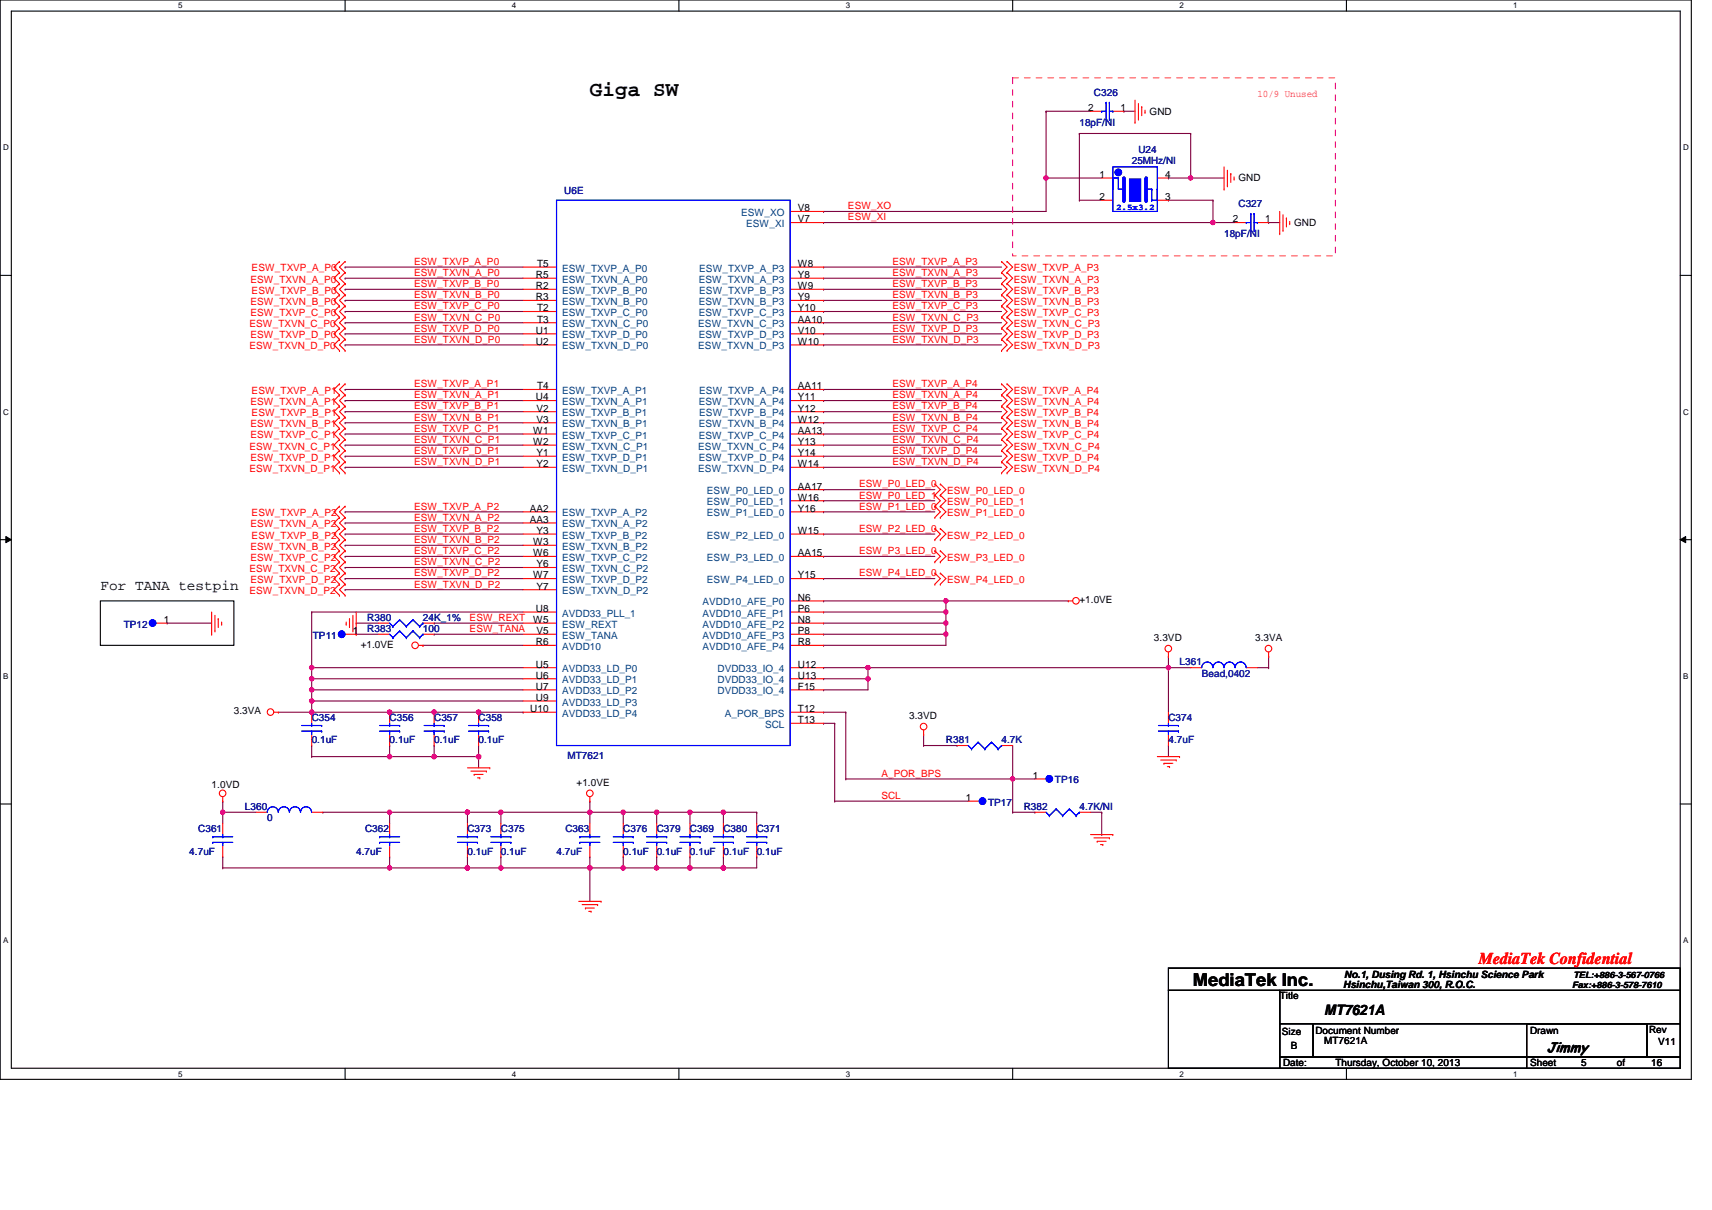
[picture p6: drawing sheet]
<svg xmlns="http://www.w3.org/2000/svg" width="297mm" height="210mm" viewBox="0 0 297 210" stroke-linecap="round" stroke-linejoin="round" font-family="sans-serif">
<defs><g id="words">
<text font-size="3.7" x="102.3" y="16.6">Giga SW</text>
<text font-size="3.1" x="207" y="171">MediaTek Inc.</text>
<text font-size="2.9" fill="#f00" x="256.6" y="167.2">MediaTek Confidential</text>
<g font-size="2.5">
<text x="17.4" y="102.3">For TANA testpin</text>
<text x="229.8" y="176">MT7621A</text>
</g>
<text font-size="2.4" x="268.4" y="182.5">Jimmy</text>
<g font-size="1.7" fill="#000080">
<text x="189.8" y="16.6">C326</text>
<text x="187.3" y="21.8">18pF/NI</text>
<text x="196.4" y="28.4">25MHz/NI</text>
<text x="197.5" y="26.6">U24</text>
<text x="97.9" y="33.6">U6E</text>
<text x="214.9" y="35.9">C327</text>
<text x="212.4" y="41.1">18pF/NI</text>
<text x="63.7" y="107.7">R380</text>
<text x="73.4" y="107.7">24K_1%</text>
<text x="21.5" y="108.9">TP12</text>
<text x="54.3" y="110.8">TP11</text>
<text x="63.7" y="109.6">R383</text>
<text x="73.4" y="109.6">100</text>
<text x="204.7" y="115.4">L361</text>
<text x="208.5" y="117.4">Bead,0402</text>
<text x="54.1" y="125.1">C354</text>
<text x="67.6" y="125.1">C356</text>
<text x="75.3" y="125.1">C357</text>
<text x="83" y="125.1">C358</text>
<text x="202.7" y="125.1">C374</text>
<text x="54.1" y="128.9">0.1uF</text>
<text x="67.6" y="128.9">0.1uF</text>
<text x="75.3" y="128.9">0.1uF</text>
<text x="83" y="128.9">0.1uF</text>
<text x="98.5" y="131.7">MT7621</text>
<text x="164.1" y="128.9">R381</text>
<text x="173.8" y="128.9">4.7K</text>
<text x="202.7" y="128.9">4.7uF</text>
<text x="183" y="135.9">TP16</text>
<text x="42.5" y="140.5">L360</text>
<text x="46.4" y="142.5">0</text>
<text x="171.4" y="139.8">TP17</text>
<text x="177.6" y="140.5">R382</text>
<text x="187.3" y="140.5">4.7K/NI</text>
<text x="32.8" y="148.3">4.7uF</text>
<text x="34.4" y="144.4">C361</text>
<text x="61.8" y="148.3">4.7uF</text>
<text x="63.3" y="144.4">C362</text>
<text x="81.1" y="144.4">C373</text>
<text x="81.1" y="148.3">0.1uF</text>
<text x="86.9" y="144.4">C375</text>
<text x="86.9" y="148.3">0.1uF</text>
<text x="96.6" y="148.3">4.7uF</text>
<text x="98.1" y="144.4">C363</text>
<text x="108.1" y="144.4">C376</text>
<text x="108.1" y="148.3">0.1uF</text>
<text x="113.9" y="144.4">C379</text>
<text x="113.9" y="148.3">0.1uF</text>
<text x="119.7" y="144.4">C369</text>
<text x="119.7" y="148.3">0.1uF</text>
<text x="125.5" y="144.4">C380</text>
<text x="125.5" y="148.3">0.1uF</text>
<text x="131.3" y="144.4">C371</text>
<text x="131.3" y="148.3">0.1uF</text>
</g>
<text font-size="1.7" fill="#ff0080" x="218.2" y="16.8">10/9 Unused</text>
<g font-size="1.7">
<text x="188.8" y="19.3">2</text>
<text x="194.4" y="19.3">1</text>
<text x="199.5" y="19.9">GND</text>
<text x="190.8" y="30.9">1</text>
<text x="190.8" y="34.7">2</text>
<text x="202.2" y="30.9">4</text>
<text x="202.2" y="34.7">3</text>
<text x="214.9" y="31.5">GND</text>
<text x="138.4" y="36.7">V8</text>
<text x="138.4" y="38.6">V7</text>
<text x="213.9" y="38.6">2</text>
<text x="219.5" y="38.6">1</text>
<text x="224.5" y="39.2">GND</text>
<text x="93.2" y="46.3">T5</text>
<text x="138.4" y="46.3">W8</text>
<text x="93" y="48.2">R5</text>
<text x="93" y="50.2">R2</text>
<text x="93" y="52.1">R3</text>
<text x="138.4" y="48.2">Y8</text>
<text x="138.4" y="50.2">W9</text>
<text x="138.4" y="52.1">Y9</text>
<text x="93" y="59.8">U2</text>
<text x="93" y="57.9">U1</text>
<text x="93.2" y="54">T2</text>
<text x="93.2" y="56">T3</text>
<text x="138.4" y="54">Y10</text>
<text x="138.4" y="56">AA10</text>
<text x="138.4" y="57.9">V10</text>
<text x="138.4" y="59.8">W10</text>
<text x="93" y="69.5">U4</text>
<text x="93.1" y="71.4">V2</text>
<text x="93.2" y="67.5">T4</text>
<text x="138.4" y="67.5">AA11</text>
<text x="138.4" y="69.5">Y11</text>
<text x="138.4" y="71.4">Y12</text>
<text x="92.5" y="75.3">W1</text>
<text x="92.5" y="77.2">W2</text>
<text x="93.1" y="73.3">V3</text>
<text x="138.4" y="73.3">W12</text>
<text x="138.4" y="75.3">AA13</text>
<text x="138.4" y="77.2">Y13</text>
<text x="93.1" y="79.1">Y1</text>
<text x="93.1" y="81">Y2</text>
<text x="138.4" y="79.1">Y14</text>
<text x="138.4" y="81">W14</text>
<text x="91.9" y="88.8">AA2</text>
<text x="138.4" y="84.9">AA17</text>
<text x="138.4" y="86.8">W16</text>
<text x="138.4" y="88.8">Y16</text>
<text x="91.9" y="90.7">AA3</text>
<text x="92.5" y="94.6">W3</text>
<text x="93.1" y="92.6">Y3</text>
<text x="138.4" y="92.6">W15</text>
<text x="92.5" y="96.5">W6</text>
<text x="92.5" y="100.4">W7</text>
<text x="93.1" y="98.4">Y6</text>
<text x="138.4" y="96.5">AA15</text>
<text x="138.4" y="100.4">Y15</text>
<text x="93" y="106.2">U8</text>
<text x="93.1" y="102.3">Y7</text>
<text x="138.4" y="104.2">N6</text>
<text x="138.4" y="106.2">P6</text>
<text x="187.3" y="104.6">+1.0VE</text>
<text x="28.4" y="108.1">1</text>
<text x="61.2" y="110">1</text>
<text x="62.6" y="112.4">+1.0VE</text>
<text x="92.5" y="108.1">W5</text>
<text x="93" y="111.9">R6</text>
<text x="93.1" y="110">V5</text>
<text x="138.4" y="110">P8</text>
<text x="138.4" y="111.9">R8</text>
<text x="138.4" y="108.1">N8</text>
<text x="200.2" y="111.2">3.3VD</text>
<text x="217.8" y="111.2">3.3VA</text>
<text x="93" y="119.7">U7</text>
<text x="93" y="115.8">U5</text>
<text x="93" y="117.7">U6</text>
<text x="138.4" y="115.8">U12</text>
<text x="138.4" y="117.7">U13</text>
<text x="138.4" y="119.7">F15</text>
<text x="40.6" y="123.9">3.3VA</text>
<text x="92" y="123.5">U10</text>
<text x="93" y="121.6">U9</text>
<text x="138.4" y="123.5">T12</text>
<text x="138.4" y="125.5">T13</text>
<text x="157.8" y="124.7">3.3VD</text>
<text x="36.7" y="136.7">1.0VD</text>
<text x="100" y="136.3">+1.0VE</text>
<text x="179.2" y="135.1">1</text>
<text x="167.6" y="139">1</text>
<text x="222" y="173.4">Title</text>
<text x="233" y="171.4">Hsinchu,Taiwan 300, R.O.C.</text>
<text x="233.2" y="169.7">No.1, Dusing Rd. 1, Hsinchu Science Park</text>
<text x="222.4" y="179.5">Size</text>
<text x="228.2" y="179.3">Document Number</text>
<text x="265.5" y="179.3">Drawn</text>
<text x="286.1" y="179.1">Rev</text>
<text x="222.6" y="184.9">Date:</text>
<text x="224" y="182">B</text>
<text x="229.8" y="181.1">MT7621A</text>
<text x="231.7" y="184.9">Thursday, October 10, 2013</text>
<text x="265.5" y="184.9">Sheet</text>
<text x="274.3" y="184.9">5</text>
<text x="280.5" y="184.9">of</text>
<text x="286.5" y="184.9">16</text>
<text x="287.7" y="181.3">V11</text>
</g>
<g font-size="1.7" fill="#004080">
<text x="128.6" y="37.5">ESW_XO</text>
<text x="129.5" y="39.4">ESW_XI</text>
<text x="97.5" y="47.1">ESW_TXVP_A_P0</text>
<text x="121.3" y="47.1">ESW_TXVP_A_P3</text>
<text x="97.5" y="49">ESW_TXVN_A_P0</text>
<text x="97.5" y="51">ESW_TXVP_B_P0</text>
<text x="97.5" y="52.9">ESW_TXVN_B_P0</text>
<text x="121.2" y="49">ESW_TXVN_A_P3</text>
<text x="121.2" y="52.9">ESW_TXVN_B_P3</text>
<text x="121.3" y="51">ESW_TXVP_B_P3</text>
<text x="97.5" y="54.8">ESW_TXVP_C_P0</text>
<text x="97.5" y="56.8">ESW_TXVN_C_P0</text>
<text x="97.5" y="58.7">ESW_TXVP_D_P0</text>
<text x="121.2" y="56.8">ESW_TXVN_C_P3</text>
<text x="121.2" y="54.8">ESW_TXVP_C_P3</text>
<text x="121.2" y="58.7">ESW_TXVP_D_P3</text>
<text x="97.5" y="60.6">ESW_TXVN_D_P0</text>
<text x="121.2" y="60.6">ESW_TXVN_D_P3</text>
<text x="97.5" y="68.3">ESW_TXVP_A_P1</text>
<text x="97.5" y="70.3">ESW_TXVN_A_P1</text>
<text x="121.2" y="70.3">ESW_TXVN_A_P4</text>
<text x="121.3" y="68.3">ESW_TXVP_A_P4</text>
<text x="97.5" y="72.2">ESW_TXVP_B_P1</text>
<text x="97.5" y="74.1">ESW_TXVN_B_P1</text>
<text x="97.5" y="76.1">ESW_TXVP_C_P1</text>
<text x="97.5" y="78">ESW_TXVN_C_P1</text>
<text x="121.2" y="78">ESW_TXVN_C_P4</text>
<text x="121.2" y="74.1">ESW_TXVN_B_P4</text>
<text x="121.2" y="76.1">ESW_TXVP_C_P4</text>
<text x="121.3" y="72.2">ESW_TXVP_B_P4</text>
<text x="97.5" y="79.9">ESW_TXVP_D_P1</text>
<text x="97.5" y="81.9">ESW_TXVN_D_P1</text>
<text x="121.2" y="81.9">ESW_TXVN_D_P4</text>
<text x="121.2" y="79.9">ESW_TXVP_D_P4</text>
<text x="97.5" y="89.6">ESW_TXVP_A_P2</text>
<text x="122.7" y="85.7">ESW_P0_LED_0</text>
<text x="122.7" y="87.7">ESW_P0_LED_1</text>
<text x="122.7" y="89.6">ESW_P1_LED_0</text>
<text x="97.5" y="91.5">ESW_TXVN_A_P2</text>
<text x="97.5" y="93.4">ESW_TXVP_B_P2</text>
<text x="97.5" y="95.4">ESW_TXVN_B_P2</text>
<text x="122.7" y="93.4">ESW_P2_LED_0</text>
<text x="97.5" y="97.3">ESW_TXVP_C_P2</text>
<text x="97.5" y="99.2">ESW_TXVN_C_P2</text>
<text x="97.5" y="101.2">ESW_TXVP_D_P2</text>
<text x="122.7" y="97.3">ESW_P3_LED_0</text>
<text x="122.7" y="101.2">ESW_P4_LED_0</text>
<text x="97.5" y="103.1">ESW_TXVN_D_P2</text>
<text x="97.5" y="107">AVDD33_PLL_1</text>
<text x="121.9" y="105">AVDD10_AFE_P0</text>
<text x="121.9" y="107">AVDD10_AFE_P1</text>
<text x="97.5" y="108.9">ESW_REXT</text>
<text x="97.5" y="110.8">ESW_TANA</text>
<text x="97.5" y="112.7">AVDD10</text>
<text x="121.9" y="110.8">AVDD10_AFE_P3</text>
<text x="121.9" y="112.7">AVDD10_AFE_P4</text>
<text x="121.9" y="108.9">AVDD10_AFE_P2</text>
<text x="97.5" y="116.6">AVDD33_LD_P0</text>
<text x="97.5" y="118.5">AVDD33_LD_P1</text>
<text x="124.5" y="116.6">DVDD33_IO_4</text>
<text x="124.5" y="118.5">DVDD33_IO_4</text>
<text x="97.5" y="120.5">AVDD33_LD_P2</text>
<text x="97.5" y="122.4">AVDD33_LD_P3</text>
<text x="97.5" y="124.3">AVDD33_LD_P4</text>
<text x="124.5" y="120.5">DVDD33_IO_4</text>
<text x="125.7" y="124.3">A_POR_BPS</text>
<text x="132.7" y="126.3">SCL</text>
</g>
<g font-size="1.7" fill="#f00">
<text x="147.1" y="36.3">ESW_XO</text>
<text x="147.1" y="38.2">ESW_XI</text>
<text x="43.7" y="47.1">ESW_TXVP_A_P0</text>
<text x="71.8" y="46">ESW_TXVP_A_P0</text>
<text x="71.8" y="47.9">ESW_TXVN_A_P0</text>
<text x="154.9" y="46">ESW_TXVP_A_P3</text>
<text x="154.9" y="47.9">ESW_TXVN_A_P3</text>
<text x="175.9" y="47.1">ESW_TXVP_A_P3</text>
<text x="43.5" y="49">ESW_TXVN_A_P0</text>
<text x="43.5" y="52.9">ESW_TXVN_B_P0</text>
<text x="43.7" y="51">ESW_TXVP_B_P0</text>
<text x="71.8" y="49.8">ESW_TXVP_B_P0</text>
<text x="71.8" y="51.7">ESW_TXVN_B_P0</text>
<text x="71.8" y="53.7">ESW_TXVP_C_P0</text>
<text x="154.9" y="49.8">ESW_TXVP_B_P3</text>
<text x="154.9" y="51.7">ESW_TXVN_B_P3</text>
<text x="154.9" y="53.7">ESW_TXVP_C_P3</text>
<text x="175.9" y="49">ESW_TXVN_A_P3</text>
<text x="175.9" y="51">ESW_TXVP_B_P3</text>
<text x="175.9" y="52.9">ESW_TXVN_B_P3</text>
<text x="43.3" y="56.7">ESW_TXVN_C_P0</text>
<text x="43.5" y="54.8">ESW_TXVP_C_P0</text>
<text x="43.5" y="58.7">ESW_TXVP_D_P0</text>
<text x="71.8" y="55.6">ESW_TXVN_C_P0</text>
<text x="71.8" y="57.5">ESW_TXVP_D_P0</text>
<text x="71.8" y="59.5">ESW_TXVN_D_P0</text>
<text x="154.9" y="55.6">ESW_TXVN_C_P3</text>
<text x="154.9" y="57.5">ESW_TXVP_D_P3</text>
<text x="154.9" y="59.5">ESW_TXVN_D_P3</text>
<text x="175.9" y="54.8">ESW_TXVP_C_P3</text>
<text x="175.9" y="56.7">ESW_TXVN_C_P3</text>
<text x="175.9" y="58.7">ESW_TXVP_D_P3</text>
<text x="43.3" y="60.6">ESW_TXVN_D_P0</text>
<text x="175.9" y="60.6">ESW_TXVN_D_P3</text>
<text x="43.5" y="70.3">ESW_TXVN_A_P1</text>
<text x="43.7" y="68.3">ESW_TXVP_A_P1</text>
<text x="71.8" y="67.2">ESW_TXVP_A_P1</text>
<text x="71.8" y="69.1">ESW_TXVN_A_P1</text>
<text x="71.8" y="71">ESW_TXVP_B_P1</text>
<text x="154.9" y="67.2">ESW_TXVP_A_P4</text>
<text x="154.9" y="69.1">ESW_TXVN_A_P4</text>
<text x="154.9" y="71">ESW_TXVP_B_P4</text>
<text x="175.9" y="68.3">ESW_TXVP_A_P4</text>
<text x="175.9" y="70.3">ESW_TXVN_A_P4</text>
<text x="43.3" y="78">ESW_TXVN_C_P1</text>
<text x="43.5" y="74.1">ESW_TXVN_B_P1</text>
<text x="43.5" y="76.1">ESW_TXVP_C_P1</text>
<text x="43.7" y="72.2">ESW_TXVP_B_P1</text>
<text x="71.8" y="73">ESW_TXVN_B_P1</text>
<text x="71.8" y="74.9">ESW_TXVP_C_P1</text>
<text x="71.8" y="76.8">ESW_TXVN_C_P1</text>
<text x="154.9" y="73">ESW_TXVN_B_P4</text>
<text x="154.9" y="74.9">ESW_TXVP_C_P4</text>
<text x="154.9" y="76.8">ESW_TXVN_C_P4</text>
<text x="175.9" y="72.2">ESW_TXVP_B_P4</text>
<text x="175.9" y="74.1">ESW_TXVN_B_P4</text>
<text x="175.9" y="76.1">ESW_TXVP_C_P4</text>
<text x="175.9" y="78">ESW_TXVN_C_P4</text>
<text x="43.3" y="81.9">ESW_TXVN_D_P1</text>
<text x="43.5" y="79.9">ESW_TXVP_D_P1</text>
<text x="71.8" y="78.8">ESW_TXVP_D_P1</text>
<text x="71.8" y="80.7">ESW_TXVN_D_P1</text>
<text x="154.9" y="78.8">ESW_TXVP_D_P4</text>
<text x="154.9" y="80.7">ESW_TXVN_D_P4</text>
<text x="175.9" y="79.9">ESW_TXVP_D_P4</text>
<text x="175.9" y="81.9">ESW_TXVN_D_P4</text>
<text x="43.7" y="89.6">ESW_TXVP_A_P2</text>
<text x="71.8" y="88.4">ESW_TXVP_A_P2</text>
<text x="149.1" y="84.6">ESW_P0_LED_0</text>
<text x="149.1" y="86.5">ESW_P0_LED_1</text>
<text x="149.1" y="88.4">ESW_P1_LED_0</text>
<text x="164.3" y="85.7">ESW_P0_LED_0</text>
<text x="164.3" y="87.6">ESW_P0_LED_1</text>
<text x="164.3" y="89.6">ESW_P1_LED_0</text>
<text x="43.5" y="91.5">ESW_TXVN_A_P2</text>
<text x="43.5" y="95.4">ESW_TXVN_B_P2</text>
<text x="43.7" y="93.4">ESW_TXVP_B_P2</text>
<text x="71.8" y="90.3">ESW_TXVN_A_P2</text>
<text x="71.8" y="92.3">ESW_TXVP_B_P2</text>
<text x="71.8" y="94.2">ESW_TXVN_B_P2</text>
<text x="149.1" y="92.3">ESW_P2_LED_0</text>
<text x="164.3" y="93.4">ESW_P2_LED_0</text>
<text x="43.3" y="99.2">ESW_TXVN_C_P2</text>
<text x="43.5" y="97.3">ESW_TXVP_C_P2</text>
<text x="43.5" y="101.2">ESW_TXVP_D_P2</text>
<text x="71.8" y="96.1">ESW_TXVP_C_P2</text>
<text x="71.8" y="98.1">ESW_TXVN_C_P2</text>
<text x="71.8" y="100">ESW_TXVP_D_P2</text>
<text x="71.8" y="101.9">ESW_TXVN_D_P2</text>
<text x="149.1" y="96.1">ESW_P3_LED_0</text>
<text x="149.1" y="100">ESW_P4_LED_0</text>
<text x="164.3" y="97.3">ESW_P3_LED_0</text>
<text x="164.3" y="101.2">ESW_P4_LED_0</text>
<text x="43.3" y="103.1">ESW_TXVN_D_P2</text>
<text x="81.5" y="107.7">ESW_REXT</text>
<text x="81.5" y="109.6">ESW_TANA</text>
<text x="152.9" y="134.7">A_POR_BPS</text>
<text x="152.9" y="138.6">SCL</text>
</g>
<text font-size="1.5" fill="#00f" x="193.7" y="36.4">2.5x3.2</text>
<g font-size="1.5">
<text x="272.8" y="171.5">Fax:+886-3-578-7610</text>
<text x="273" y="169.7">TEL:+886-3-567-0766</text>
</g>
<g font-size="1.4">
<text x="30.9" y="1.5">5</text>
<text x="88.8" y="1.5">4</text>
<text x="146.7" y="1.5">3</text>
<text x="204.7" y="1.5">2</text>
<text x="262.6" y="1.5">1</text>
<text x=".5" y="26.1">D</text>
<text x="292" y="26.1">D</text>
<text x=".5" y="71.9">C</text>
<text x="292" y="71.9">C</text>
<text x=".5" y="117.8">B</text>
<text x="292" y="117.8">B</text>
<text x=".5" y="163.6">A</text>
<text x="292" y="163.6">A</text>
<text x="30.9" y="186.8">5</text>
<text x="88.8" y="186.8">4</text>
<text x="146.7" y="186.8">3</text>
<text x="204.7" y="186.8">2</text>
<text x="262.6" y="186.8">1</text>
</g>
</g></defs>
<path d="M0 0h293.5v187.2h-293.5zM2 1.9h289.5v183.4h-289.5z" fill="none" stroke="#000" stroke-width=".19"/>
<g fill="#fff">
<path d="M30.9 .2h.8v1.6h-.8z"/>
<path d="M30.9 185.5h.8v1.6h-.8z"/>
</g>
<path d="M59.9 0v1.9M59.9 185.3v1.9" fill="none" stroke="#000" stroke-width=".19"/>
<g fill="#fff">
<path d="M88.8 .2h.8v1.6h-.8z"/>
<path d="M88.8 185.5h.8v1.6h-.8z"/>
</g>
<path d="M117.8 0v1.9M117.8 185.3v1.9" fill="none" stroke="#000" stroke-width=".19"/>
<g fill="#fff">
<path d="M146.7 .2h.8v1.6h-.8z"/>
<path d="M146.7 185.5h.8v1.6h-.8z"/>
</g>
<path d="M175.7 0v1.9M175.7 185.3v1.9" fill="none" stroke="#000" stroke-width=".19"/>
<g fill="#fff">
<path d="M204.7 .2h.7v1.6h-.7z"/>
<path d="M204.7 185.5h.7v1.6h-.7z"/>
</g>
<path d="M233.6 0v1.9M233.6 185.3v1.9" fill="none" stroke="#000" stroke-width=".19"/>
<g fill="#fff">
<path d="M262.6 .2h.7v1.6h-.7z"/>
<path d="M262.6 185.5h.7v1.6h-.7z"/>
<path d="M.5 24.8h1v1.6h-1z"/>
<path d="M292 24.8h1v1.6h-1z"/>
<path d="M.5 70.7h1v1.5h-1z"/>
<path d="M292 70.7h1v1.5h-1z"/>
</g>
<path d="M0 47.8h2M291.5 47.8h2" fill="none" stroke="#000" stroke-width=".19"/>
<g fill="#fff">
<path d="M.5 116.5h.9v1.6h-.9z"/>
<path d="M292 116.5h.9v1.6h-.9z"/>
</g>
<path d="M0 93.6h2M291.5 93.6h2" fill="none" stroke="#000" stroke-width=".19"/>
<path d="M1 93.1l1 .5-1 .5zM291.5 93.6l1-.5v1z" fill="#000"/>
<path d="M1 93.1l1 .5-1 .5zM291.5 93.6l1-.5v1z" fill="none" stroke="#000" stroke-width=".17"/>
<g fill="#fff">
<path d="M.5 162.4h.9v1.5h-.9z"/>
<path d="M292 162.4h.9v1.5h-.9z"/>
</g>
<path d="M0 139.5h2M291.5 139.5h2" fill="none" stroke="#000" stroke-width=".19"/>
<g fill="none" stroke="#800040" stroke-width=".19">
<path d="M142.9 84.9h.1M142.9 86.9h.1M142.9 88.8h.1M142.9 92.6h.1M142.9 96.5h.1M142.9 84.9h19.3M142.9 86.9h19.3M142.9 88.8h19.3M142.9 92.6h19.3M142.9 96.5h19.3M142.9 100.4h.1M142.9 100.4h19.3"/>
<path d="M54.1 129.3h.1M54.1 131.3h.1M54.1 129.3v2M67.6 129.3h.1M67.6 129.3v2h-13.5M67.6 140.9h.1M67.6 140.9h13.5"/>
</g>
<circle cx="81.1" cy="140.9" r=".38" fill="#f0f"/>
<circle cx="81.1" cy="140.9" r=".38" fill="none" stroke="#f0f" stroke-width=".19"/>
<circle cx="67.6" cy="140.9" r=".38" fill="#f0f"/>
<circle cx="67.6" cy="140.9" r=".38" fill="none" stroke="#f0f" stroke-width=".19"/>
<path d="M67.6 148.6h.1M67.6 148.6v2M125.5 150.6h.1M125.5 150.6h5.8" fill="none" stroke="#800040" stroke-width=".19"/>
<circle cx="125.5" cy="150.6" r=".38" fill="#f0f"/>
<circle cx="125.5" cy="150.6" r=".38" fill="none" stroke="#f0f" stroke-width=".19"/>
<path d="M119.7 150.6h.1M119.7 150.6h5.8" fill="none" stroke="#800040" stroke-width=".19"/>
<circle cx="125.5" cy="150.6" r=".38" fill="#f0f"/>
<circle cx="125.5" cy="150.6" r=".38" fill="none" stroke="#f0f" stroke-width=".19"/>
<circle cx="119.7" cy="150.6" r=".38" fill="#f0f"/>
<circle cx="119.7" cy="150.6" r=".38" fill="none" stroke="#f0f" stroke-width=".19"/>
<path d="M113.9 150.6h.1M113.9 150.6h5.8" fill="none" stroke="#800040" stroke-width=".19"/>
<circle cx="119.7" cy="150.6" r=".38" fill="#f0f"/>
<circle cx="119.7" cy="150.6" r=".38" fill="none" stroke="#f0f" stroke-width=".19"/>
<circle cx="113.9" cy="150.6" r=".38" fill="#f0f"/>
<circle cx="113.9" cy="150.6" r=".38" fill="none" stroke="#f0f" stroke-width=".19"/>
<path d="M108.1 150.6h.1M108.1 150.6h5.8" fill="none" stroke="#800040" stroke-width=".19"/>
<circle cx="108.1" cy="150.6" r=".38" fill="#f0f"/>
<circle cx="108.1" cy="150.6" r=".38" fill="none" stroke="#f0f" stroke-width=".19"/>
<path d="M38.6 140.9h.1M38.6 140.9h5.8" fill="none" stroke="#800040" stroke-width=".19"/>
<circle cx="38.6" cy="140.9" r=".38" fill="#f0f"/>
<circle cx="38.6" cy="140.9" r=".38" fill="none" stroke="#f0f" stroke-width=".19"/>
<path d="M38.6 140.9h.1M38.6 140.9v2M86.9 150.6h.1M86.9 150.6h15.4M113.9 140.9h.1M113.9 140.9v2" fill="none" stroke="#800040" stroke-width=".19"/>
<circle cx="102.3" cy="150.6" r=".38" fill="#f0f"/>
<circle cx="102.3" cy="150.6" r=".38" fill="none" stroke="#f0f" stroke-width=".19"/>
<path d="M56 140.9h.1M56 140.9h11.6M108.1 140.9h.1M108.1 140.9v2" fill="none" stroke="#800040" stroke-width=".19"/>
<circle cx="108.1" cy="140.9" r=".38" fill="#f0f"/>
<circle cx="108.1" cy="140.9" r=".38" fill="none" stroke="#f0f" stroke-width=".19"/>
<path d="M86.9 148.6h.1M86.9 148.6v2" fill="none" stroke="#800040" stroke-width=".19"/>
<circle cx="86.9" cy="150.6" r=".38" fill="#f0f"/>
<circle cx="86.9" cy="150.6" r=".38" fill="none" stroke="#f0f" stroke-width=".19"/>
<path d="M81.1 140.9h.1M81.1 140.9h5.8" fill="none" stroke="#800040" stroke-width=".19"/>
<circle cx="86.9" cy="140.9" r=".38" fill="#f0f"/>
<circle cx="86.9" cy="140.9" r=".38" fill="none" stroke="#f0f" stroke-width=".19"/>
<circle cx="81.1" cy="140.9" r=".38" fill="#f0f"/>
<circle cx="81.1" cy="140.9" r=".38" fill="none" stroke="#f0f" stroke-width=".19"/>
<path d="M102.3 139h.1M102.3 139v3.9M38.6 150.6h.1M38.6 148.6h.1M38.6 150.6h29M38.6 148.6v2M86.9 140.9h.1M86.9 140.9v2M102.3 140.9h.1" fill="none" stroke="#800040" stroke-width=".19"/>
<circle cx="102.3" cy="140.9" r=".38" fill="#f0f"/>
<circle cx="102.3" cy="140.9" r=".38" fill="none" stroke="#f0f" stroke-width=".19"/>
<path d="M67.6 150.6h.1M81.1 148.6h.1M81.1 140.9h.1M81.1 140.9v2M81.1 148.6v2h-13.5M86.9 140.9h.1M86.9 140.9h15.4M102.3 148.6h.1M102.3 148.6v2" fill="none" stroke="#800040" stroke-width=".19"/>
<circle cx="81.1" cy="150.6" r=".38" fill="#f0f"/>
<circle cx="81.1" cy="150.6" r=".38" fill="none" stroke="#f0f" stroke-width=".19"/>
<circle cx="67.6" cy="150.6" r=".38" fill="#f0f"/>
<circle cx="67.6" cy="150.6" r=".38" fill="none" stroke="#f0f" stroke-width=".19"/>
<g fill="none" stroke="#800040" stroke-width=".19">
<path d="M102.3 150.6h.1M102.3 150.6v5.8M108.1 148.6h.1M108.1 148.6v2M113.9 148.6h.1M113.9 148.6v2M119.7 148.6h.1M119.7 140.9h.1M119.7 140.9v2M119.7 148.6v2M125.5 148.6h.1M125.5 140.9h.1"/>
<path d="M125.5 140.9v2M125.5 148.6v2M131.3 140.9h.1M131.3 148.6h.1M131.3 140.9v2M131.3 148.6v2"/>
</g>
<circle cx="102.3" cy="150.6" r=".38" fill="#f0f"/>
<circle cx="102.3" cy="150.6" r=".38" fill="none" stroke="#f0f" stroke-width=".19"/>
<g fill="none" stroke="#800040" stroke-width=".19">
<path d="M59.9 46.3h.1M59.9 48.3h.1M59.9 50.2h.1M59.9 52.1h.1M59.9 54h.1M59.9 56h.1M59.9 57.9h.1M59.9 59.8h.1M59.9 46.3h30.9M59.9 48.3h30.9M59.9 50.2h30.9M59.9 52.1h30.9"/>
<path d="M59.9 54h30.9M59.9 56h30.9M59.9 57.9h30.9M59.9 59.8h30.9M142.9 46.3h.1M142.9 48.3h.1M142.9 50.2h.1M142.9 52.1h.1M142.9 54h.1M142.9 56h.1M142.9 57.9h.1M142.9 59.8h.1"/>
<path d="M142.9 46.3h30.9M142.9 48.3h30.9M142.9 50.2h30.9M142.9 52.1h30.9M142.9 54h30.9M142.9 56h30.9M142.9 57.9h30.9M142.9 59.8h30.9M59.9 67.6h.1M59.9 69.5h.1M59.9 71.4h.1M59.9 73.3h.1"/>
<path d="M59.9 75.3h.1M59.9 77.2h.1M59.9 79.1h.1M59.9 67.6h30.9M59.9 69.5h30.9M59.9 71.4h30.9M59.9 73.3h30.9M59.9 75.3h30.9M59.9 77.2h30.9M59.9 79.1h30.9M142.9 67.6h.1M142.9 69.5h.1"/>
<path d="M142.9 71.4h.1M142.9 73.3h.1M142.9 75.3h.1M142.9 77.2h.1M142.9 79.1h.1M142.9 67.6h30.9M142.9 69.5h30.9M142.9 71.4h30.9M142.9 73.3h30.9M142.9 75.3h30.9M142.9 77.2h30.9M142.9 79.1h30.9"/>
<path d="M59.9 81.1h.1M59.9 88.8h.1M59.9 90.7h.1M59.9 92.6h.1M59.9 94.6h.1M59.9 96.5h.1M59.9 98.4h.1M59.9 81.1h30.9M59.9 88.8h30.9M59.9 90.7h30.9M59.9 92.6h30.9M59.9 94.6h30.9"/>
<path d="M59.9 96.5h30.9M59.9 98.4h30.9M142.9 81.1h.1M142.9 81.1h30.9M54.1 115.8h.1M54.1 117.8h.1M54.1 119.7h.1M54.1 115.8h36.7M54.1 117.8h36.7M54.1 119.7h36.7M59.9 100.4h.1M59.9 102.3h.1"/>
<path d="M59.9 100.4h30.9M59.9 102.3h30.9M142.9 110h.1M142.9 112h.1M142.9 106.2h.1M142.9 110h21.2M142.9 112h21.2M142.9 106.2h21.2M67.6 140.9h.1M67.6 140.9v2"/>
</g>
<circle cx="54.1" cy="119.7" r=".38" fill="#f0f"/>
<circle cx="54.1" cy="119.7" r=".38" fill="none" stroke="#f0f" stroke-width=".19"/>
<path d="M54.1 121.6h.1M54.1 121.6h36.7" fill="none" stroke="#800040" stroke-width=".19"/>
<circle cx="54.1" cy="121.6" r=".38" fill="#f0f"/>
<circle cx="54.1" cy="121.6" r=".38" fill="none" stroke="#f0f" stroke-width=".19"/>
<g fill="none" stroke="#800040" stroke-width=".19">
<path d="M54.1 106.2h.1M54.1 106.2h36.7M61.8 108.1h.1M61.8 108.1h3.9M73.4 112h.1M73.4 112h17.4M75.3 108.1h.1M75.3 110h.1M75.3 108.1h15.5M75.3 110h15.5M142.9 108.1h.1M142.9 108.1h21.2"/>
<path d="M202.7 115.8h.1M202.7 115.8v7.7M38.6 139h.1M38.6 139v1.9M202.7 129.3h.1M202.7 129.3v2"/>
</g>
<circle cx="202.7" cy="115.8" r=".38" fill="#f0f"/>
<circle cx="202.7" cy="115.8" r=".38" fill="none" stroke="#f0f" stroke-width=".19"/>
<path d="M142.9 119.7h.1M142.9 119.7h7.7M142.9 123.5h.1M142.9 123.5h3.8M146.7 123.5h.1M146.7 123.5v11.6M175.7 135.1h.1M175.7 135.1h3.9" fill="none" stroke="#800040" stroke-width=".19"/>
<circle cx="175.7" cy="135.1" r=".38" fill="#f0f"/>
<circle cx="175.7" cy="135.1" r=".38" fill="none" stroke="#f0f" stroke-width=".19"/>
<path d="M164.1 110h.1M164.1 110v2M202.7 113.9h.1M202.7 113.9v1.9M142.9 125.5h.1M142.9 125.5h1.9M144.8 125.5h.1M144.8 139h.1M144.8 125.5v13.5M144.8 139h23.2" fill="none" stroke="#800040" stroke-width=".19"/>
<circle cx="164.1" cy="110" r=".38" fill="#f0f"/>
<circle cx="164.1" cy="110" r=".38" fill="none" stroke="#f0f" stroke-width=".19"/>
<path d="M142.9 104.2h.1M142.9 104.2h21.2M164.1 104.2h.1M164.1 106.2h.1M164.1 104.2v3.9" fill="none" stroke="#800040" stroke-width=".19"/>
<circle cx="164.1" cy="106.2" r=".38" fill="#f0f"/>
<circle cx="164.1" cy="106.2" r=".38" fill="none" stroke="#f0f" stroke-width=".19"/>
<path d="M164.1 108.1h.1M164.1 108.1v1.9" fill="none" stroke="#800040" stroke-width=".19"/>
<circle cx="164.1" cy="108.1" r=".38" fill="#f0f"/>
<circle cx="164.1" cy="108.1" r=".38" fill="none" stroke="#f0f" stroke-width=".19"/>
<path d="M108.1 140.9h.1M108.1 140.9h11.6M113.9 140.9h.1" fill="none" stroke="#800040" stroke-width=".19"/>
<circle cx="113.9" cy="140.9" r=".38" fill="#f0f"/>
<circle cx="113.9" cy="140.9" r=".38" fill="none" stroke="#f0f" stroke-width=".19"/>
<path d="M119.7 140.9h.1M119.7 140.9h5.8" fill="none" stroke="#800040" stroke-width=".19"/>
<circle cx="119.7" cy="140.9" r=".38" fill="#f0f"/>
<circle cx="119.7" cy="140.9" r=".38" fill="none" stroke="#f0f" stroke-width=".19"/>
<path d="M125.5 140.9h.1M125.5 140.9h5.8" fill="none" stroke="#800040" stroke-width=".19"/>
<circle cx="125.5" cy="140.9" r=".38" fill="#f0f"/>
<circle cx="125.5" cy="140.9" r=".38" fill="none" stroke="#f0f" stroke-width=".19"/>
<path d="M164.1 104.2h.1M164.1 104.2h21.3" fill="none" stroke="#800040" stroke-width=".19"/>
<circle cx="164.1" cy="104.2" r=".38" fill="#f0f"/>
<circle cx="164.1" cy="104.2" r=".38" fill="none" stroke="#f0f" stroke-width=".19"/>
<path d="M54.1 117.8h.1M54.1 117.8v1.9" fill="none" stroke="#800040" stroke-width=".19"/>
<circle cx="54.1" cy="117.7" r=".38" fill="#f0f"/>
<circle cx="54.1" cy="117.7" r=".38" fill="none" stroke="#f0f" stroke-width=".19"/>
<path d="M54.1 115.8h.1M54.1 115.8v2" fill="none" stroke="#800040" stroke-width=".19"/>
<circle cx="54.1" cy="115.8" r=".38" fill="#f0f"/>
<circle cx="54.1" cy="115.8" r=".38" fill="none" stroke="#f0f" stroke-width=".19"/>
<path d="M142.9 117.8h.1M150.6 115.8h.1M150.6 115.8v2h-7.7" fill="none" stroke="#800040" stroke-width=".19"/>
<circle cx="150.6" cy="115.8" r=".38" fill="#f0f"/>
<circle cx="150.6" cy="115.8" r=".38" fill="none" stroke="#f0f" stroke-width=".19"/>
<g fill="none" stroke="#800040" stroke-width=".19">
<path d="M181.5 19.3h.1M181.5 19.3h7.7M195 19.3h.1M195 19.3h1.9M142.9 36.7h.1M142.9 36.7h38.6M206.6 30.9h.1M206.6 23.2h.1M206.6 30.9h5.8M206.6 23.2v7.7M142.9 115.8h.1M142.9 115.8h59.8"/>
<path d="M150.6 115.8h.1"/>
</g>
<circle cx="206.6" cy="30.9" r=".38" fill="#f0f"/>
<circle cx="206.6" cy="30.9" r=".38" fill="none" stroke="#f0f" stroke-width=".19"/>
<path d="M142.9 38.6h.1M142.9 38.6h67.6" fill="none" stroke="#800040" stroke-width=".19"/>
<circle cx="210.4" cy="38.6" r=".38" fill="#f0f"/>
<circle cx="210.4" cy="38.6" r=".38" fill="none" stroke="#f0f" stroke-width=".19"/>
<path d="M181.5 30.9h.1M181.5 30.9h9.7M181.5 30.9v5.8M187.3 23.2h.1M187.3 23.2h19.3M202.7 34.7h.1M202.7 34.7h7.8M210.5 38.6h.1M210.5 38.6h3.8M220.1 38.6h.1M220.1 38.6h1.9" fill="none" stroke="#800040" stroke-width=".19"/>
<circle cx="181.5" cy="30.9" r=".38" fill="#f0f"/>
<circle cx="181.5" cy="30.9" r=".38" fill="none" stroke="#f0f" stroke-width=".19"/>
<g fill="none" stroke="#800040" stroke-width=".19">
<path d="M181.5 19.3h.1M181.5 19.3v11.6M187.3 23.2h.1M187.3 34.7h.1M187.3 23.2v11.5M187.3 34.7h3.9M202.7 30.9h.1M202.7 30.9h3.9M210.5 34.7h.1M210.5 34.7v3.9M29 108.1h.1M29 108.1h7.7"/>
<path d="M54.1 115.8h.1M54.1 106.2v9.6M150.6 117.8h.1M150.6 117.8v1.9M146.7 135.1h.1M146.7 135.1h29M160.2 129.3h.1M160.2 127.4v1.9M160.2 129.3h5.8M166 129.3h.1M175.7 135.1h.1M175.7 129.3v11.6"/>
<path d="M175.7 140.9h.1M175.7 140.9h3.9M179.6 140.9h.1M189.2 140.9h2M191.2 140.9h.1M191.2 144.8h.1M191.2 140.9v3.9"/>
</g>
<circle cx="150.6" cy="117.7" r=".38" fill="#f0f"/>
<circle cx="150.6" cy="117.7" r=".38" fill="none" stroke="#f0f" stroke-width=".19"/>
<path d="M81.1 150.6h.1M81.1 150.6h5.8" fill="none" stroke="#800040" stroke-width=".19"/>
<circle cx="81.1" cy="150.6" r=".38" fill="#f0f"/>
<circle cx="81.1" cy="150.6" r=".38" fill="none" stroke="#f0f" stroke-width=".19"/>
<path d="M48.3 123.5h5.8M54.1 121.6h.1M54.1 123.5h.1M54.1 121.6v1.9M102.3 140.9h.1M102.3 150.6h.1M102.3 140.9h5.8M102.3 150.6h5.8" fill="none" stroke="#800040" stroke-width=".19"/>
<circle cx="54.1" cy="123.5" r=".38" fill="#f0f"/>
<circle cx="54.1" cy="123.5" r=".38" fill="none" stroke="#f0f" stroke-width=".19"/>
<path d="M75.3 129.3h.1M75.3 131.3h.1M75.3 129.3v2M83 129.3h.1M83 129.3v2h-7.7" fill="none" stroke="#800040" stroke-width=".19"/>
<circle cx="83" cy="131.3" r=".38" fill="#f0f"/>
<circle cx="83" cy="131.3" r=".38" fill="none" stroke="#f0f" stroke-width=".19"/>
<path d="M83 131.3h.1M83 131.3v1.9" fill="none" stroke="#800040" stroke-width=".19"/>
<circle cx="83" cy="131.3" r=".38" fill="#f0f"/>
<circle cx="83" cy="131.3" r=".38" fill="none" stroke="#f0f" stroke-width=".19"/>
<path d="M54.1 119.7h.1M54.1 119.7v1.9M67.6 131.3h.1M67.6 131.3h7.7" fill="none" stroke="#800040" stroke-width=".19"/>
<circle cx="75.3" cy="131.3" r=".38" fill="#f0f"/>
<circle cx="75.3" cy="131.3" r=".38" fill="none" stroke="#f0f" stroke-width=".19"/>
<circle cx="67.6" cy="131.3" r=".38" fill="#f0f"/>
<circle cx="67.6" cy="131.3" r=".38" fill="none" stroke="#f0f" stroke-width=".19"/>
<path d="M75.3 123.5h7.7M83 123.5h.1" fill="none" stroke="#800040" stroke-width=".19"/>
<circle cx="83" cy="123.5" r=".38" fill="#f0f"/>
<circle cx="83" cy="123.5" r=".38" fill="none" stroke="#f0f" stroke-width=".19"/>
<path d="M54.1 123.5h13.5M67.6 123.5h.1" fill="none" stroke="#800040" stroke-width=".19"/>
<circle cx="67.6" cy="123.5" r=".38" fill="#f0f"/>
<circle cx="67.6" cy="123.5" r=".38" fill="none" stroke="#f0f" stroke-width=".19"/>
<path d="M67.6 123.5h7.7M75.3 123.5h.1M83 123.5h7.8M90.8 123.5h.1" fill="none" stroke="#800040" stroke-width=".19"/>
<circle cx="75.3" cy="123.5" r=".38" fill="#f0f"/>
<circle cx="75.3" cy="123.5" r=".38" fill="none" stroke="#f0f" stroke-width=".19"/>
<path d="M61.8 110h.1M61.8 110h3.9M202.7 115.8h.1M202.7 115.8h3.9M218.2 115.8h1.9M220.1 115.8h.1M220.1 113.9h.1M220.1 113.9v1.9" fill="none" stroke="#800040" stroke-width=".19"/>
<g fill="none" stroke="#f00" stroke-width=".19">
<path d="M196.9 17.4v3.8M197.5 17.9v2.8M198.1 18.5h.1M198.1 18.5v1.6M198.7 19.5h.1M198.7 19.1v.4M196.9 21.2h.1M197.5 20.7h.1M212.4 32.8h.1M212.4 29v3.8M213 32.2h.1M213 29.5v2.7"/>
<path d="M213.5 30.1h.1M213.5 30.1v1.5M214.1 31.1h.1M214.1 30.7v.4M222 36.7v3.8M222.6 40h.1M222.6 37.3v2.7M223.2 37.8h.1M223.2 37.8v1.6M223.8 38.8h.1M223.8 38.4v.4M58.9 45.4h.1"/>
<path d="M58.9 47.3h.1M58.9 49.2h.1M58.9 51.2h.1M58.9 53.1h.1M58.9 55h.1M58.9 56.9h.1M58.9 58.9h.1M58.9 45.4l-.9 .9 .9 1M58.9 47.3l-.9 1 .9 .9M58.9 49.2l-.9 1 .9 1M58.9 51.2l-.9 .9 .9 1M58.9 53.1l-.9 .9 .9 1"/>
<path d="M58.9 55l-.9 1 .9 .9M58.9 56.9l-.9 1 .9 1M58.9 58.9l-.9 .9 .9 1M59.9 45.4h.1M59.9 47.3h.1M59.9 49.2h.1M59.9 51.2h.1M59.9 53.1h.1M59.9 55h.1M59.9 56.9h.1M59.9 58.9h.1M59.9 45.4l-1 .9 1 1"/>
<path d="M59.9 47.3l-1 1 1 .9M59.9 49.2l-1 1 1 1M59.9 51.2l-1 .9 1 1M59.9 53.1l-1 .9 1 1M59.9 55l-1 1 1 .9M59.9 56.9l-1 1 1 1M59.9 58.9l-1 .9 1 1M173.8 45.4h.1M173.8 47.3h.1M173.8 49.2h.1M173.8 51.2h.1M173.8 53.1h.1"/>
<path d="M173.8 55h.1M173.8 56.9h.1M173.8 58.9h.1M173.8 45.4l.9 .9-.9 1M173.8 47.3l.9 1-.9 .9M173.8 49.2l.9 1-.9 1M173.8 51.2l.9 .9-.9 1M173.8 53.1l.9 .9-.9 1M173.8 55l.9 1-.9 .9M173.8 56.9l.9 1-.9 1M173.8 58.9l.9 .9-.9 1M174.7 45.4h.1"/>
<path d="M174.7 47.3h.1M174.7 49.2h.1M174.7 51.2h.1M174.7 53.1h.1M174.7 55h.1M174.7 56.9h.1M174.7 58.9h.1M174.7 45.4l1 .9-1 1M174.7 47.3l1 1-1 .9M174.7 49.2l1 1-1 1M174.7 51.2l1 .9-1 1M174.7 53.1l1 .9-1 1"/>
<path d="M174.7 55l1 1-1 .9M174.7 56.9l1 1-1 1M174.7 58.9l1 .9-1 1M222 40.5h.1M58.9 60.8h.1M58.9 66.6h.1M58.9 68.5h.1M58.9 70.5h.1M58.9 72.4h.1M58.9 74.3h.1M58.9 76.2h.1M58.9 78.2h.1"/>
<path d="M58.9 66.6l-.9 1 .9 .9M58.9 68.5l-.9 1 .9 1M58.9 70.5l-.9 .9 .9 1M58.9 72.4l-.9 .9 .9 1M58.9 74.3l-.9 1 .9 .9M58.9 76.2l-.9 1 .9 1M58.9 78.2l-.9 .9 .9 1M59.9 60.8h.1M59.9 66.6h.1M59.9 68.5h.1M59.9 70.5h.1M59.9 72.4h.1"/>
<path d="M59.9 74.3h.1M59.9 76.2h.1M59.9 78.2h.1M59.9 66.6l-1 1 1 .9M59.9 68.5l-1 1 1 1M59.9 70.5l-1 .9 1 1M59.9 72.4l-1 .9 1 1M59.9 74.3l-1 1 1 .9M59.9 76.2l-1 1 1 1M59.9 78.2l-1 .9 1 1M173.8 60.8h.1M173.8 66.6h.1"/>
<path d="M173.8 68.5h.1M173.8 70.5h.1M173.8 72.4h.1M173.8 74.3h.1M173.8 76.2h.1M173.8 78.2h.1M173.8 74.3l.9 1-.9 .9M173.8 66.6l.9 1-.9 .9M173.8 68.5l.9 1-.9 1M173.8 70.5l.9 .9-.9 1M173.8 72.4l.9 .9-.9 1M173.8 76.2l.9 1-.9 1"/>
<path d="M173.8 78.2l.9 .9-.9 1M174.7 60.8h.1M174.7 66.6h.1M174.7 68.5h.1M174.7 70.5h.1M174.7 72.4h.1M174.7 74.3h.1M174.7 76.2h.1M174.7 78.2h.1M174.7 66.6l1 1-1 .9M174.7 68.5l1 1-1 1M174.7 70.5l1 .9-1 1"/>
<path d="M174.7 72.4l1 .9-1 1M174.7 74.3l1 1-1 .9M174.7 76.2l1 1-1 1M174.7 78.2l1 .9-1 1M58.9 80.1h.1M58.9 82h.1M58.9 87.8h.1M58.9 89.8h.1M58.9 91.7h.1M58.9 93.6h.1M58.9 95.5h.1M58.9 97.5h.1"/>
<path d="M58.9 99.4h.1M58.9 80.1l-.9 1 .9 .9M58.9 87.8l-.9 1 .9 1M58.9 89.8l-.9 .9 .9 1M58.9 91.7l-.9 .9 .9 1M58.9 93.6l-.9 1 .9 .9M58.9 95.5l-.9 1 .9 1M58.9 97.5l-.9 .9 .9 1M58.9 99.4l-.9 1 .9 .9M59.9 80.1h.1M59.9 82h.1M59.9 87.8h.1"/>
<path d="M59.9 89.8h.1M59.9 91.7h.1M59.9 93.6h.1M59.9 95.5h.1M59.9 97.5h.1M59.9 99.4h.1M59.9 80.1l-1 1 1 .9M59.9 87.8l-1 1 1 1M59.9 89.8l-1 .9 1 1M59.9 91.7l-1 .9 1 1M59.9 93.6l-1 1 1 .9M59.9 95.5l-1 1 1 1"/>
<path d="M59.9 97.5l-1 .9 1 1M59.9 99.4l-1 1 1 .9M162.2 84h.1M162.2 85.9h.1M162.2 87.8h.1M162.2 89.8h.1M162.2 91.7h.1M162.2 93.6h.1M162.2 95.5h.1M162.2 97.5h.1M162.2 99.4h.1M162.2 84l.9 .9-.9 1"/>
<path d="M162.2 85.9l.9 1-.9 .9M162.2 87.8l.9 1-.9 1M162.2 91.7l.9 .9-.9 1M162.2 95.5l.9 1-.9 1M162.2 99.4l.9 1-.9 .9M163.1 84h.1M163.1 85.9h.1M163.1 87.8h.1M163.1 89.8h.1M163.1 91.7h.1M163.1 93.6h.1M163.1 95.5h.1"/>
<path d="M163.1 97.5h.1M163.1 99.4h.1M163.1 84l1 .9-1 1M163.1 85.9l1 1-1 .9M163.1 87.8l1 1-1 1M163.1 91.7l1 .9-1 1M163.1 95.5l1 1-1 1M163.1 99.4l1 1-1 .9M173.8 80.1h.1M173.8 82h.1M173.8 80.1l.9 1-.9 .9M174.7 80.1h.1"/>
<path d="M174.7 82h.1M174.7 80.1l1 1-1 .9M36.7 110h.1M36.7 106.2v3.8M37.3 109.5h.1M37.3 106.7v2.8M37.9 107.3h.1M37.9 107.3v1.6M38.5 108.3h.1M38.5 107.9v.4M58.9 101.3h.1M58.9 103.3h.1"/>
<path d="M58.9 101.3l-.9 1 .9 1M59.9 101.3h.1M59.9 103.3h.1M59.9 101.3l-1 1 1 1M59.9 110h1.9M60.1 108.3h.1M60.1 107.9v.4M60.6 107.3h.1M60.6 107.3v1.6M61.2 109.5h.1M61.2 106.7v2.8M61.8 110h.1"/>
<path d="M61.8 106.2v3.8M72.6 112h.8M73.4 112h.1M162.2 101.3h.1M163.1 101.3h.1M185.4 104.2h.1M185.4 104.2h.7M202.7 113.9h.1M202.7 113.1v.8M220.1 113.9h.1M220.1 113.1v.8M38.6 139h.1"/>
<path d="M38.6 138.2v.8M47.5 123.5h.8M48.3 123.5h.1M81.1 133.2h3.9M81.7 133.8h2.7M82.3 134.3h.1M82.3 134.3h1.5M82.8 134.9h.4M83.2 134.9h.1M84.4 133.8h.1M85 133.2h.1M102.3 139h.1"/>
<path d="M102.3 138.2v.8M160.2 127.4h.1M160.2 126.6v.8M200.8 131.3h3.9M201.4 131.8h2.7M201.9 132.4h.1M201.9 132.4h1.6M202.5 133h.4M202.9 133h.1M204.1 131.8h.1M204.7 131.3h.1M100.4 156.4h3.9"/>
<path d="M101 156.9h2.7M101.6 157.5h.1M101.6 157.5h1.5M102.1 158.1h.4M102.5 158.1h.1M103.7 156.9h.1M104.3 156.4h.1M189.2 144.8h3.9M189.8 145.4h2.7M190.4 145.9h.1M190.4 145.9h1.5M190.9 146.5h.4"/>
<path d="M191.3 146.5h.1M192.5 145.4h.1M193.1 144.8h.1"/>
<circle cx="72" cy="111.9" r=".57"/>
<circle cx="186.7" cy="104.2" r=".57"/>
<circle cx="202.7" cy="112.5" r=".57"/>
<circle cx="220.1" cy="112.5" r=".57"/>
<circle cx="38.6" cy="137.6" r=".57"/>
<circle cx="46.9" cy="123.5" r=".57"/>
<circle cx="102.3" cy="137.6" r=".57"/>
<circle cx="160.3" cy="126" r=".57"/>
</g>
<path d="M17.4 104.2h23.2v7.8h-23.2zM202.7 167.9h88.8v3.9h-88.8zM202.7 171.8h19.3v13.5h-19.3zM222 171.8h69.5v5.8h-69.5zM222 177.6h5.8v5.8h-5.8zM227.8 177.6h57.9v5.8h-57.9zM264.9 177.6h20.8v5.8h-20.8zM264.9 177.6h.1M264.9 177.6v5.8M285.7 177.6h5.8v5.8h-5.8zM222 183.4h42.9v1.9h-42.9zM264.9 183.4h26.6v1.9h-26.6z" fill="none" stroke="#000" stroke-width=".19"/>
<path d="M175.7 13.5h56v30.9h-56z" fill="none" stroke="#ff0080" stroke-width=".17" stroke-dasharray="1 1 1 1 1 1 1 1"/>
<circle cx="59.3" cy="110" r=".57" fill="#00f"/>
<circle cx="59.3" cy="110" r=".57" fill="none" stroke="#00f" stroke-width=".19"/>
<circle cx="59.3" cy="110" r=".57" fill="#00f"/>
<g fill="none" stroke="#00f" stroke-width=".19">
<path d="M96.6 34.7h40.5v94.6h-40.5zM216.2 38.6h.1M216.2 38.6h.8M217 37.1h.1M217 37.1v3.1M217.6 37.1h.1M217.6 37.1v3.1M217.6 38.6h.6M218.2 38.6h.1M67.6 108.1l.6 .6M68.2 108.7h.1M69.3 107.5h.1"/>
<path d="M69.3 107.5l-1.1 1.2M69.3 107.5l1.2 1.2M70.5 108.7h.1M71.6 107.5h.1M71.6 107.5l-1.1 1.2M71.6 107.5l1.2 1.2M72.8 108.7h.1M73.4 108.1h.1M73.4 108.1l-.6 .6M52.3 126.8h3.5M52.3 125.9h3.5M54.1 125.9h.1"/>
<path d="M54.1 126.8h.1M54.1 125.5v.4M54.1 126.8v.6M55.8 126.8h.1M55.8 125.9h.1M81.3 126.8h3.5M81.3 125.9h3.5M83 125.9h.1M83 126.8h.1M83 125.5v.4M83 126.8v.6M84.8 126.8h.1"/>
<path d="M84.8 125.9h.1M36.9 146.1h.1M36.9 145.2h.1M36.9 146.1h3.5M36.9 145.2h3.5M38.6 145.2h.1M38.6 146.1h.1M38.6 144.8v.4M38.6 146.1v.6M85.2 146.1h3.4M85.2 145.2h3.4M86.9 145.2h.1"/>
<path d="M86.9 146.1h.1M86.9 144.8v.4M86.9 146.1v.6M88.6 146.1h.1M88.6 145.2h.1M106.4 146.1h3.5M106.4 145.2h3.5M108.1 145.2h.1M108.1 146.1h.1M108.1 144.8v.4M108.1 146.1v.6M109.9 146.1h.1"/>
<path d="M109.9 145.2h.1M112.2 146.1h3.5M112.2 145.2h3.5M113.9 145.2h.1M113.9 146.1h.1M113.9 144.8v.4M113.9 146.1v.6M115.7 146.1h.1M115.7 145.2h.1M118 146.1h3.5M118 145.2h3.5M119.7 145.2h.1"/>
<path d="M119.7 146.1h.1M119.7 144.8v.4M119.7 146.1v.6M121.5 146.1h.1M121.5 145.2h.1M123.8 146.1h3.5M123.8 145.2h3.5M125.5 145.2h.1M125.5 146.1h.1M125.5 144.8v.4M125.5 146.1v.6M127.3 146.1h.1"/>
<path d="M127.3 145.2h.1M129.6 146.1h3.4M129.6 145.2h3.4M131.3 145.2h.1M131.3 146.1h.1M131.3 144.8v.4M131.3 146.1v.6M133 146.1h.1M133 145.2h.1M181.5 140.9l.6 .6M182.1 141.5h.1M183.2 140.3h.1"/>
<path d="M183.2 140.3l-1.1 1.2M183.2 140.3l1.2 1.2M184.4 141.5h.1M185.5 140.3h.1M185.5 140.3l-1.1 1.2M185.5 140.3l1.2 1.2M186.7 141.5h.1M187.3 140.9h.1M187.3 140.9l-.6 .6"/>
<circle cx="59.3" cy="110" r=".57"/>
</g>
<g fill="none" stroke="#f00" stroke-width=".19">
<path d="M137.1 36.7h5.8M137.1 38.6h5.8M214.3 38.6h1.9M218.2 38.6h1.9M90.8 46.3h5.8M90.8 48.3h5.8M90.8 50.2h5.8M90.8 52.1h5.8M90.8 54h5.8M90.8 59.8h5.8M90.8 56h5.8M90.8 57.9h5.8"/>
<path d="M137.1 46.3h5.8M137.1 48.3h5.8M137.1 50.2h5.8M137.1 52.1h5.8M137.1 54h5.8M137.1 59.8h5.8M137.1 56h5.8M137.1 57.9h5.8M90.8 67.6h5.8M90.8 69.5h5.8M90.8 71.4h5.8M90.8 73.3h5.8"/>
<path d="M90.8 75.3h5.8M90.8 77.2h5.8M90.8 79.1h5.8M137.1 67.6h5.8M137.1 69.5h5.8M137.1 71.4h5.8M137.1 73.3h5.8M137.1 75.3h5.8M137.1 77.2h5.8M137.1 79.1h5.8M90.8 81.1h5.8M90.8 88.8h5.8"/>
<path d="M90.8 90.7h5.8M90.8 92.6h5.8M90.8 94.6h5.8M90.8 96.5h5.8M90.8 98.4h5.8M137.1 81.1h5.8M137.1 88.8h5.8M137.1 92.6h5.8M137.1 96.5h5.8M137.1 84.9h5.8M137.1 86.9h5.8M65.7 108.1h1.9"/>
<path d="M73.4 108.1h1.9M90.8 108.1h5.8M90.8 119.7h5.8M90.8 115.8h5.8M90.8 106.2h5.8M90.8 117.8h5.8M90.8 100.4h5.8M90.8 102.3h5.8M90.8 110h5.8M90.8 112h5.8M137.1 108.1h5.8M137.1 119.7h5.8"/>
<path d="M137.1 104.2h5.8M137.1 115.8h5.8M137.1 106.2h5.8M137.1 117.8h5.8M137.1 100.4h5.8M137.1 110h5.8M137.1 112h5.8M54.1 123.5v2M54.1 127.4v1.9M83 123.5v2M83 127.4v1.9M90.8 121.6h5.8"/>
<path d="M90.8 123.5h5.8M137.1 123.5h5.8M137.1 125.5h5.8M179.6 135.1h1.9M38.6 142.9v1.9M38.6 146.7v1.9M86.9 142.9v1.9M86.9 146.7v1.9M108.1 142.9v1.9M108.1 146.7v1.9M113.9 142.9v1.9M113.9 146.7v1.9"/>
<path d="M119.7 142.9v1.9M119.7 146.7v1.9M125.5 142.9v1.9M125.5 146.7v1.9M131.3 142.9v1.9M131.3 146.7v1.9M179.6 140.9h1.9M187.3 140.9h1.9"/>
</g>
<circle cx="182.1" cy="135.1" r=".57" fill="#00f"/>
<circle cx="182.1" cy="135.1" r=".57" fill="none" stroke="#00f" stroke-width=".19"/>
<circle cx="182.1" cy="135.1" r=".57" fill="#00f"/>
<g fill="none" stroke="#00f" stroke-width=".19">
<path d="M191.2 19.3h.1M191.2 19.3h.7M191.9 17.8h.1M191.9 17.8v3M192.5 17.8h.1M192.5 17.8v3M192.5 19.3h.6M193.1 19.3h.1M65.9 146.1h.1M65.9 145.2h.1M65.9 146.1h3.4M65.9 145.2h3.4"/>
<path d="M67.6 145.2h.1M67.6 146.1h.1M67.6 144.8v.4M67.6 146.1v.6"/>
<circle cx="182.1" cy="135.1" r=".57"/>
</g>
<path d="M189.2 19.3h2M193.1 19.3h1.9M27.1 108.1h1.9M67.6 142.9v1.9M67.6 146.7v1.9" fill="none" stroke="#f00" stroke-width=".19"/>
<circle cx="26.5" cy="108.1" r=".57" fill="#00f"/>
<circle cx="26.5" cy="108.1" r=".57" fill="none" stroke="#00f" stroke-width=".19"/>
<circle cx="26.5" cy="108.1" r=".57" fill="#00f"/>
<g fill="none" stroke="#00f" stroke-width=".19">
<path d="M67.6 110l.6 .6M68.2 110.6h.1M69.3 109.5h.1M69.3 109.5l-1.1 1.1M69.3 109.5l1.2 1.1M70.5 110.6h.1M71.6 109.5h.1M71.6 109.5l-1.1 1.1M71.6 109.5l1.2 1.1M72.8 110.6h.1M73.4 110h.1M73.4 110l-.6 .6"/>
<path d="M65.9 126.8h3.4M65.9 125.9h3.4M67.6 125.9h.1M67.6 126.8h.1M67.6 125.5v.4M67.6 126.8v.6M69.3 126.8h.1M69.3 125.9h.1M168 129.3l.6 .6M168.6 129.9h.1M169.7 128.8h.1M169.7 128.8l-1.1 1.1"/>
<path d="M169.7 128.8l1.2 1.1M170.9 129.9h.1M172 128.8h.1M172 128.8l-1.1 1.1M172 128.8l1.2 1.1M173.2 129.9h.1M173.8 129.3h.1M173.8 129.3l-.6 .6M100.6 146.1h.1M100.6 145.2h.1M100.6 146.1h3.5M100.6 145.2h3.5"/>
<path d="M102.3 145.2h.1M102.3 146.1h.1M102.3 144.8v.4M102.3 146.1v.6"/>
<circle cx="26.5" cy="108.1" r=".57"/>
</g>
<path d="M65.7 110h1.9M73.4 110h1.9M67.6 123.5v2M67.6 127.4v1.9M166 129.3h2M168 139h1.9M173.8 129.3h1.9M102.3 142.9v1.9M102.3 146.7v1.9" fill="none" stroke="#f00" stroke-width=".19"/>
<circle cx="170.5" cy="139" r=".57" fill="#00f"/>
<circle cx="170.5" cy="139" r=".57" fill="none" stroke="#00f" stroke-width=".19"/>
<circle cx="170.5" cy="139" r=".57" fill="#00f"/>
<g fill="none" stroke="#00f" stroke-width=".19">
<path d="M208.5 115.8a.96 .96 0 0 1 1-.9 .96 .96 0 0 1 .9 .9M210.5 115.8a.96 .96 0 0 1 .9-.9 .96 .96 0 0 1 1 .9 .95 .95 0 0 1 .9-.9 .95 .95 0 0 1 1 .9M214.3 115.8a.95 .95 0 0 1 1-.9 .95 .95 0 0 1 .9 .9"/>
<circle cx="170.5" cy="139" r=".57"/>
</g>
<path d="M191.2 30.9h1.9M191.2 34.7h1.9M200.8 30.9h1.9M200.8 34.7h1.9M206.6 115.8h1.9M216.2 115.8h2" fill="none" stroke="#f00" stroke-width=".19"/>
<circle cx="194" cy="29.9" r=".57" fill="#00f"/>
<g fill="none" stroke="#00f" stroke-width=".19">
<path d="M193.1 29h7.7v7.7h-7.7zM193.1 32.8h.1M193.1 30.9v1.9M194 32.8h1M195 32.8h.1M198.9 32.8h.1M198.9 32.8h.9M200.8 32.8h.1M200.8 32.8v1.9"/>
<circle cx="194" cy="29.9" r=".57"/>
</g>
<path d="M196 31.1h1.9v3.8h-1.9z" fill-rule="evenodd" fill="#00f"/>
<path d="M196 31.1h1.9v3.8h-1.9z" fill="none" stroke="#00f" stroke-width=".19"/>
<path d="M195 30.9v3.8" fill="none" stroke="#00f" stroke-width=".57"/>
<circle cx="195" cy="34.7" r=".29" fill="#00f"/>
<path d="M198.9 30.9v3.8" fill="none" stroke="#00f" stroke-width=".57"/>
<circle cx="198.9" cy="34.7" r=".29" fill="#00f"/>
<path d="M193.1 30.9h.9M194 30.9h.1M194 30.9v1.9M199.8 34.7h.1M199.8 32.8h.1M199.8 34.7h1M199.8 32.8v1.9" fill="none" stroke="#00f" stroke-width=".19"/>
<circle cx="194" cy="29.9" r=".57" fill="#00f"/>
<g fill="none" stroke="#00f" stroke-width=".19">
<path d="M193.1 29h7.7v7.7h-7.7zM193.1 32.8h.1M193.1 30.9v1.9M194 32.8h1M195 32.8h.1M198.9 32.8h.1M198.9 32.8h.9M200.8 32.8h.1M200.8 32.8v1.9"/>
<circle cx="194" cy="29.9" r=".57"/>
</g>
<path d="M196 31.1h1.9v3.8h-1.9z" fill-rule="evenodd" fill="#00f"/>
<path d="M196 31.1h1.9v3.8h-1.9z" fill="none" stroke="#00f" stroke-width=".19"/>
<path d="M195 30.9v3.8" fill="none" stroke="#00f" stroke-width=".57"/>
<circle cx="195" cy="34.7" r=".29" fill="#00f"/>
<path d="M198.9 30.9v3.8" fill="none" stroke="#00f" stroke-width=".57"/>
<circle cx="198.9" cy="34.7" r=".29" fill="#00f"/>
<g fill="none" stroke="#00f" stroke-width=".19">
<path d="M193.1 30.9h.9M194 30.9h.1M194 30.9v1.9M199.8 34.7h.1M199.8 32.8h.1M199.8 34.7h1M199.8 32.8v1.9M73.6 126.8h3.5M73.6 125.9h3.5M75.3 125.9h.1M75.3 126.8h.1M75.3 125.5v.4"/>
<path d="M75.3 126.8v.6M77.1 126.8h.1M77.1 125.9h.1M201 126.8h3.5M201 125.9h3.5M202.7 125.9h.1M202.7 126.8h.1M202.7 125.5v.4M202.7 126.8v.6M204.5 126.8h.1M204.5 125.9h.1M46.4 140.9a.96 .96 0 0 1 .9-.9 .96 .96 0 0 1 1 .9 .95 .95 0 0 1 1-.9 .95 .95 0 0 1 .9 .9"/>
<path d="M50.2 140.9a.96 .96 0 0 1 1-.9 .96 .96 0 0 1 1 .9 .95 .95 0 0 1 .9-.9 .95 .95 0 0 1 1 .9M79.4 146.1h3.4M79.4 145.2h3.4M81.1 145.2h.1M81.1 146.1h.1M81.1 144.8v.4M81.1 146.1v.6M82.8 146.1h.1M82.8 145.2h.1"/>
</g>
<path d="M75.3 123.5v2M75.3 127.4v1.9M202.7 123.5v2M202.7 127.4v1.9M44.4 140.9h2M54.1 140.9h1.9M81.1 142.9v1.9M81.1 146.7v1.9" fill="none" stroke="#f00" stroke-width=".19"/>
<circle cx="81.1" cy="140.9" r=".38" fill="#f0f"/>
<circle cx="81.1" cy="140.9" r=".38" fill="none" stroke="#f0f" stroke-width=".19"/>
<circle cx="67.6" cy="140.9" r=".38" fill="#f0f"/>
<circle cx="67.6" cy="140.9" r=".38" fill="none" stroke="#f0f" stroke-width=".19"/>
<circle cx="125.5" cy="150.6" r=".38" fill="#f0f"/>
<circle cx="125.5" cy="150.6" r=".38" fill="none" stroke="#f0f" stroke-width=".19"/>
<circle cx="125.5" cy="150.6" r=".38" fill="#f0f"/>
<circle cx="125.5" cy="150.6" r=".38" fill="none" stroke="#f0f" stroke-width=".19"/>
<circle cx="119.7" cy="150.6" r=".38" fill="#f0f"/>
<circle cx="119.7" cy="150.6" r=".38" fill="none" stroke="#f0f" stroke-width=".19"/>
<circle cx="119.7" cy="150.6" r=".38" fill="#f0f"/>
<circle cx="119.7" cy="150.6" r=".38" fill="none" stroke="#f0f" stroke-width=".19"/>
<circle cx="113.9" cy="150.6" r=".38" fill="#f0f"/>
<circle cx="113.9" cy="150.6" r=".38" fill="none" stroke="#f0f" stroke-width=".19"/>
<circle cx="108.1" cy="150.6" r=".38" fill="#f0f"/>
<circle cx="108.1" cy="150.6" r=".38" fill="none" stroke="#f0f" stroke-width=".19"/>
<circle cx="38.6" cy="140.9" r=".38" fill="#f0f"/>
<circle cx="38.6" cy="140.9" r=".38" fill="none" stroke="#f0f" stroke-width=".19"/>
<circle cx="102.3" cy="150.6" r=".38" fill="#f0f"/>
<circle cx="102.3" cy="150.6" r=".38" fill="none" stroke="#f0f" stroke-width=".19"/>
<circle cx="108.1" cy="140.9" r=".38" fill="#f0f"/>
<circle cx="108.1" cy="140.9" r=".38" fill="none" stroke="#f0f" stroke-width=".19"/>
<circle cx="86.9" cy="150.6" r=".38" fill="#f0f"/>
<circle cx="86.9" cy="150.6" r=".38" fill="none" stroke="#f0f" stroke-width=".19"/>
<circle cx="86.9" cy="140.9" r=".38" fill="#f0f"/>
<circle cx="86.9" cy="140.9" r=".38" fill="none" stroke="#f0f" stroke-width=".19"/>
<circle cx="81.1" cy="140.9" r=".38" fill="#f0f"/>
<circle cx="81.1" cy="140.9" r=".38" fill="none" stroke="#f0f" stroke-width=".19"/>
<circle cx="102.3" cy="140.9" r=".38" fill="#f0f"/>
<circle cx="102.3" cy="140.9" r=".38" fill="none" stroke="#f0f" stroke-width=".19"/>
<circle cx="81.1" cy="150.6" r=".38" fill="#f0f"/>
<circle cx="81.1" cy="150.6" r=".38" fill="none" stroke="#f0f" stroke-width=".19"/>
<circle cx="67.6" cy="150.6" r=".38" fill="#f0f"/>
<circle cx="67.6" cy="150.6" r=".38" fill="none" stroke="#f0f" stroke-width=".19"/>
<circle cx="102.3" cy="150.6" r=".38" fill="#f0f"/>
<circle cx="102.3" cy="150.6" r=".38" fill="none" stroke="#f0f" stroke-width=".19"/>
<circle cx="54.1" cy="119.7" r=".38" fill="#f0f"/>
<circle cx="54.1" cy="119.7" r=".38" fill="none" stroke="#f0f" stroke-width=".19"/>
<circle cx="54.1" cy="121.6" r=".38" fill="#f0f"/>
<circle cx="54.1" cy="121.6" r=".38" fill="none" stroke="#f0f" stroke-width=".19"/>
<circle cx="202.7" cy="115.8" r=".38" fill="#f0f"/>
<circle cx="202.7" cy="115.8" r=".38" fill="none" stroke="#f0f" stroke-width=".19"/>
<circle cx="175.7" cy="135.1" r=".38" fill="#f0f"/>
<circle cx="175.7" cy="135.1" r=".38" fill="none" stroke="#f0f" stroke-width=".19"/>
<circle cx="164.1" cy="110" r=".38" fill="#f0f"/>
<circle cx="164.1" cy="110" r=".38" fill="none" stroke="#f0f" stroke-width=".19"/>
<circle cx="164.1" cy="106.2" r=".38" fill="#f0f"/>
<circle cx="164.1" cy="106.2" r=".38" fill="none" stroke="#f0f" stroke-width=".19"/>
<circle cx="164.1" cy="108.1" r=".38" fill="#f0f"/>
<circle cx="164.1" cy="108.1" r=".38" fill="none" stroke="#f0f" stroke-width=".19"/>
<circle cx="113.9" cy="140.9" r=".38" fill="#f0f"/>
<circle cx="113.9" cy="140.9" r=".38" fill="none" stroke="#f0f" stroke-width=".19"/>
<circle cx="119.7" cy="140.9" r=".38" fill="#f0f"/>
<circle cx="119.7" cy="140.9" r=".38" fill="none" stroke="#f0f" stroke-width=".19"/>
<circle cx="125.5" cy="140.9" r=".38" fill="#f0f"/>
<circle cx="125.5" cy="140.9" r=".38" fill="none" stroke="#f0f" stroke-width=".19"/>
<circle cx="164.1" cy="104.2" r=".38" fill="#f0f"/>
<circle cx="164.1" cy="104.2" r=".38" fill="none" stroke="#f0f" stroke-width=".19"/>
<circle cx="54.1" cy="117.7" r=".38" fill="#f0f"/>
<circle cx="54.1" cy="117.7" r=".38" fill="none" stroke="#f0f" stroke-width=".19"/>
<circle cx="54.1" cy="115.8" r=".38" fill="#f0f"/>
<circle cx="54.1" cy="115.8" r=".38" fill="none" stroke="#f0f" stroke-width=".19"/>
<circle cx="150.6" cy="115.8" r=".38" fill="#f0f"/>
<circle cx="150.6" cy="115.8" r=".38" fill="none" stroke="#f0f" stroke-width=".19"/>
<circle cx="206.6" cy="30.9" r=".38" fill="#f0f"/>
<circle cx="206.6" cy="30.9" r=".38" fill="none" stroke="#f0f" stroke-width=".19"/>
<circle cx="210.4" cy="38.6" r=".38" fill="#f0f"/>
<circle cx="210.4" cy="38.6" r=".38" fill="none" stroke="#f0f" stroke-width=".19"/>
<circle cx="181.5" cy="30.9" r=".38" fill="#f0f"/>
<circle cx="181.5" cy="30.9" r=".38" fill="none" stroke="#f0f" stroke-width=".19"/>
<circle cx="150.6" cy="117.7" r=".38" fill="#f0f"/>
<circle cx="150.6" cy="117.7" r=".38" fill="none" stroke="#f0f" stroke-width=".19"/>
<circle cx="81.1" cy="150.6" r=".38" fill="#f0f"/>
<circle cx="81.1" cy="150.6" r=".38" fill="none" stroke="#f0f" stroke-width=".19"/>
<circle cx="54.1" cy="123.5" r=".38" fill="#f0f"/>
<circle cx="54.1" cy="123.5" r=".38" fill="none" stroke="#f0f" stroke-width=".19"/>
<circle cx="83" cy="131.3" r=".38" fill="#f0f"/>
<circle cx="83" cy="131.3" r=".38" fill="none" stroke="#f0f" stroke-width=".19"/>
<circle cx="83" cy="131.3" r=".38" fill="#f0f"/>
<circle cx="83" cy="131.3" r=".38" fill="none" stroke="#f0f" stroke-width=".19"/>
<circle cx="75.3" cy="131.3" r=".38" fill="#f0f"/>
<circle cx="75.3" cy="131.3" r=".38" fill="none" stroke="#f0f" stroke-width=".19"/>
<circle cx="67.6" cy="131.3" r=".38" fill="#f0f"/>
<circle cx="67.6" cy="131.3" r=".38" fill="none" stroke="#f0f" stroke-width=".19"/>
<circle cx="83" cy="123.5" r=".38" fill="#f0f"/>
<circle cx="83" cy="123.5" r=".38" fill="none" stroke="#f0f" stroke-width=".19"/>
<circle cx="67.6" cy="123.5" r=".38" fill="#f0f"/>
<circle cx="67.6" cy="123.5" r=".38" fill="none" stroke="#f0f" stroke-width=".19"/>
<circle cx="75.3" cy="123.5" r=".38" fill="#f0f"/>
<circle cx="75.3" cy="123.5" r=".38" fill="none" stroke="#f0f" stroke-width=".19"/>
<use href="#words"/>
</svg>
